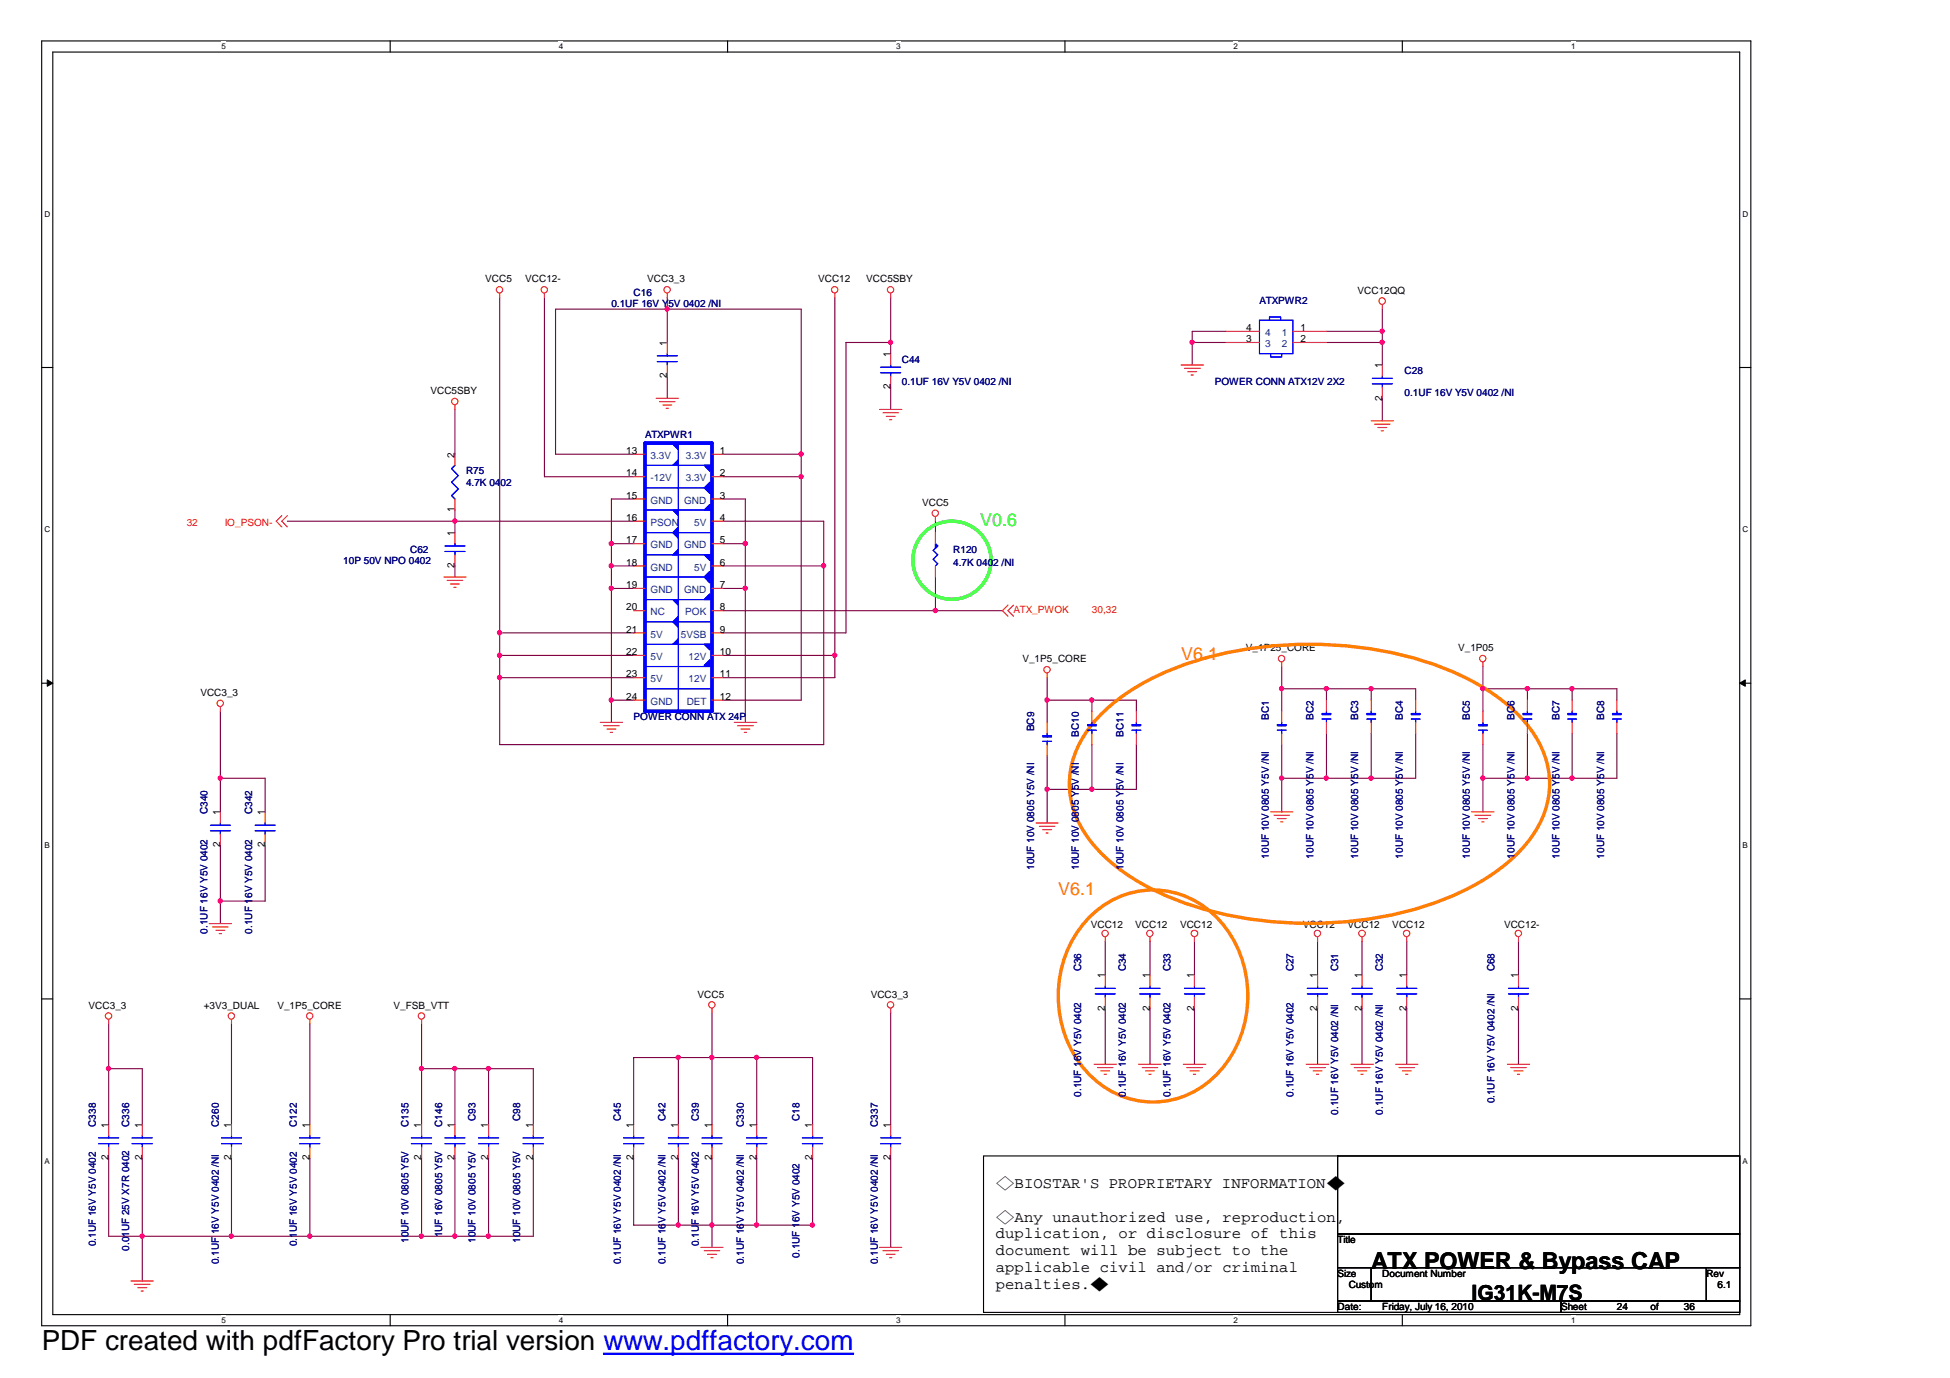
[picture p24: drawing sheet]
<svg xmlns="http://www.w3.org/2000/svg" width="297mm" height="210mm" viewBox="0 0 297 210" stroke-linecap="round" stroke-linejoin="round" font-family="sans-serif">
<defs><g id="words">
<text font-size="4.2" x="6.3" y="205.7">PDF created with pdfFactory Pro trial version www.pdffactory.com</text>
<text font-size="3.6" x="208.9" y="193.3">ATX POWER &amp; Bypass CAP</text>
<text font-size="3.2" x="224.2" y="198.1">IG31K-M7S</text>
<text font-size="2.7" fill="#0f0" x="149.3" y="80.2">V0.6</text>
<g font-size="2.7" fill="#ff8000">
<text x="179.9" y="100.6">V6.1</text>
<text x="161.2" y="136.3">V6.1</text>
</g>
<g font-size="2.4">
<text x="151.7" y="181">◇BIOSTAR'S PROPRIETARY INFORMATION◆</text>
<text x="151.7" y="186.1">◇Any unauthorized use, reproduction,</text>
<text x="151.7" y="188.7">duplication, or disclosure of this</text>
<text x="151.7" y="191.2">document will be subject to the</text>
<text x="151.7" y="193.7">applicable civil and/or criminal</text>
<text x="151.7" y="196.3">penalties.◆</text>
</g>
<g font-size="1.5">
<text x="73.9" y="43">VCC5</text>
<text x="80" y="43">VCC12-</text>
<text x="98.6" y="43">VCC3_3</text>
<text x="124.6" y="43">VCC12</text>
<text x="132" y="43">VCC5SBY</text>
<text x="206.8" y="44.7">VCC12QQ</text>
<text x="101.6" y="52.7" transform="rotate(-90 101.6 52.7)">1</text>
<text x="189.8" y="52.1">3</text>
<text x="189.8" y="50.4">4</text>
<text x="198.1" y="50.4">1</text>
<text x="198.1" y="52.1">2</text>
<text x="101.6" y="57.6" transform="rotate(-90 101.6 57.6)">2</text>
<text x="135.6" y="59.3" transform="rotate(-90 135.6 59.3)">2</text>
<text x="135.6" y="54.4" transform="rotate(-90 135.6 54.4)">1</text>
<text x="210.5" y="56.1" transform="rotate(-90 210.5 56.1)">1</text>
<text x="65.6" y="60">VCC5SBY</text>
<text x="210.5" y="61" transform="rotate(-90 210.5 61)">2</text>
<text x="69.3" y="69.7" transform="rotate(-90 69.3 69.7)">2</text>
<text x="95.4" y="69.1">13</text>
<text x="109.6" y="69.1">1</text>
<text x="95.4" y="72.6">14</text>
<text x="95.4" y="76">15</text>
<text x="109.6" y="76">3</text>
<text x="109.6" y="72.6">2</text>
<text x="140.5" y="77.1">VCC5</text>
<text x="69.3" y="81.6" transform="rotate(-90 69.3 81.6)">1</text>
<text x="69.3" y="78" transform="rotate(-90 69.3 78)">1</text>
<text x="95.4" y="79.3">16</text>
<text x="95.4" y="82.8">17</text>
<text x="109.6" y="82.8">5</text>
<text x="109.6" y="79.3">4</text>
<text x="69.3" y="86.5" transform="rotate(-90 69.3 86.5)">2</text>
<text x="95.4" y="86.2">18</text>
<text x="95.4" y="89.6">19</text>
<text x="109.6" y="89.6">7</text>
<text x="109.6" y="86.2">6</text>
<text x="95.4" y="93">20</text>
<text x="109.6" y="93">8</text>
<text x="95.4" y="96.4">21</text>
<text x="95.4" y="99.8">22</text>
<text x="109.6" y="96.4">9</text>
<text x="109.6" y="99.8">10</text>
<text x="155.7" y="100.9">V_1P5_CORE</text>
<text x="189.8" y="99.2">V_1P25_CORE</text>
<text x="222.1" y="99.2">V_1P05</text>
<text x="30.5" y="106">VCC3_3</text>
<text x="95.4" y="103.2">23</text>
<text x="95.4" y="106.6">24</text>
<text x="109.6" y="103.2">11</text>
<text x="109.6" y="106.6">12</text>
<text x="33.5" y="124.2" transform="rotate(-90 33.5 124.2)">1</text>
<text x="40.3" y="124.2" transform="rotate(-90 40.3 124.2)">1</text>
<text x="33.5" y="129.1" transform="rotate(-90 33.5 129.1)">2</text>
<text x="40.3" y="129.1" transform="rotate(-90 40.3 129.1)">2</text>
<text x="166.2" y="141.4">VCC12</text>
<text x="172.9" y="141.4">VCC12</text>
<text x="179.7" y="141.4">VCC12</text>
<text x="198.5" y="141.4">VCC12</text>
<text x="205.3" y="141.4">VCC12</text>
<text x="212.1" y="141.4">VCC12</text>
<text x="229.1" y="141.4">VCC12-</text>
<text x="168.3" y="149" transform="rotate(-90 168.3 149)">1</text>
<text x="175.1" y="149" transform="rotate(-90 175.1 149)">1</text>
<text x="181.9" y="149" transform="rotate(-90 181.9 149)">1</text>
<text x="200.7" y="149" transform="rotate(-90 200.7 149)">1</text>
<text x="207.4" y="149" transform="rotate(-90 207.4 149)">1</text>
<text x="214.2" y="149" transform="rotate(-90 214.2 149)">1</text>
<text x="231.3" y="149" transform="rotate(-90 231.3 149)">1</text>
<text x="13.5" y="153.6">VCC3_3</text>
<text x="31" y="153.6">+3V3_DUAL</text>
<text x="42.2" y="153.6">V_1P5_CORE</text>
<text x="59.9" y="153.6">V_FSB_VTT</text>
<text x="106.3" y="151.9">VCC5</text>
<text x="132.6" y="151.9">VCC3_3</text>
<text x="168.3" y="153.9" transform="rotate(-90 168.3 153.9)">2</text>
<text x="175.1" y="153.9" transform="rotate(-90 175.1 153.9)">2</text>
<text x="181.9" y="153.9" transform="rotate(-90 181.9 153.9)">2</text>
<text x="200.7" y="153.9" transform="rotate(-90 200.7 153.9)">2</text>
<text x="207.4" y="153.9" transform="rotate(-90 207.4 153.9)">2</text>
<text x="214.2" y="153.9" transform="rotate(-90 214.2 153.9)">2</text>
<text x="231.3" y="153.9" transform="rotate(-90 231.3 153.9)">2</text>
<text x="16.5" y="171.8" transform="rotate(-90 16.5 171.8)">1</text>
<text x="21.6" y="171.8" transform="rotate(-90 21.6 171.8)">1</text>
<text x="35.2" y="171.8" transform="rotate(-90 35.2 171.8)">1</text>
<text x="47.2" y="171.8" transform="rotate(-90 47.2 171.8)">1</text>
<text x="64.2" y="171.8" transform="rotate(-90 64.2 171.8)">1</text>
<text x="69.3" y="171.8" transform="rotate(-90 69.3 171.8)">1</text>
<text x="74.4" y="171.8" transform="rotate(-90 74.4 171.8)">1</text>
<text x="81.2" y="171.8" transform="rotate(-90 81.2 171.8)">1</text>
<text x="96.5" y="171.8" transform="rotate(-90 96.5 171.8)">1</text>
<text x="103.3" y="171.8" transform="rotate(-90 103.3 171.8)">1</text>
<text x="108.4" y="171.8" transform="rotate(-90 108.4 171.8)">1</text>
<text x="115.2" y="171.8" transform="rotate(-90 115.2 171.8)">1</text>
<text x="123.7" y="171.8" transform="rotate(-90 123.7 171.8)">1</text>
<text x="135.6" y="171.8" transform="rotate(-90 135.6 171.8)">1</text>
<text x="16.5" y="176.8" transform="rotate(-90 16.5 176.8)">2</text>
<text x="21.6" y="176.8" transform="rotate(-90 21.6 176.8)">2</text>
<text x="35.2" y="176.8" transform="rotate(-90 35.2 176.8)">2</text>
<text x="47.2" y="176.8" transform="rotate(-90 47.2 176.8)">2</text>
<text x="64.2" y="176.8" transform="rotate(-90 64.2 176.8)">2</text>
<text x="69.3" y="176.8" transform="rotate(-90 69.3 176.8)">2</text>
<text x="74.4" y="176.8" transform="rotate(-90 74.4 176.8)">2</text>
<text x="81.2" y="176.8" transform="rotate(-90 81.2 176.8)">2</text>
<text x="96.5" y="176.8" transform="rotate(-90 96.5 176.8)">2</text>
<text x="103.3" y="176.8" transform="rotate(-90 103.3 176.8)">2</text>
<text x="108.4" y="176.8" transform="rotate(-90 108.4 176.8)">2</text>
<text x="115.2" y="176.8" transform="rotate(-90 115.2 176.8)">2</text>
<text x="123.7" y="176.8" transform="rotate(-90 123.7 176.8)">2</text>
<text x="135.6" y="176.8" transform="rotate(-90 135.6 176.8)">2</text>
<text x="203.8" y="189.4">Title</text>
<text x="203.8" y="194.5">Size</text>
<text x="205.4" y="196.2">Custom</text>
<text x="210.6" y="194.5">Document Number</text>
<text x="259.9" y="194.5">Rev</text>
<text x="261.6" y="196.2">6.1</text>
<text x="203.8" y="199.6">Date:</text>
<text x="210.6" y="199.6">Friday, July 16, 2010</text>
<text x="237.8" y="199.6">Sheet</text>
<text x="246.3" y="199.6">24</text>
<text x="251.4" y="199.6">of</text>
<text x="256.5" y="199.6">36</text>
</g>
<g font-size="1.5" fill="#000080">
<text x="93.1" y="46.8">0.1UF 16V Y5V 0402 /NI</text>
<text x="96.5" y="45.1">C16</text>
<text x="191.9" y="46.2">ATXPWR2</text>
<text x="137.4" y="55.3">C44</text>
<text x="137.4" y="58.7">0.1UF 16V Y5V 0402 /NI</text>
<text x="185" y="58.7">POWER CONN ATX12V 2X2</text>
<text x="214" y="57">C28</text>
<text x="214" y="60.4">0.1UF 16V Y5V 0402 /NI</text>
<text x="98.3" y="66.7">ATXPWR1</text>
<text x="71" y="72.3">R75</text>
<text x="71" y="74">4.7K 0402</text>
<text x="52.3" y="85.9">10P 50V NPO 0402</text>
<text x="62.5" y="84.2">C62</text>
<text x="145.2" y="84.2">R120</text>
<text x="145.2" y="86.2">4.7K 0402 /NI</text>
<text x="96.5" y="109.7">POWER CONN ATX 24P</text>
<text x="157.5" y="111.4" transform="rotate(-90 157.5 111.4)">BC9</text>
<text x="164.3" y="112.2" transform="rotate(-90 164.3 112.2)">BC10</text>
<text x="171.2" y="112.2" transform="rotate(-90 171.2 112.2)">BC11</text>
<text x="193.3" y="109.7" transform="rotate(-90 193.3 109.7)">BC1</text>
<text x="200.1" y="109.7" transform="rotate(-90 200.1 109.7)">BC2</text>
<text x="206.9" y="109.7" transform="rotate(-90 206.9 109.7)">BC3</text>
<text x="213.7" y="109.7" transform="rotate(-90 213.7 109.7)">BC4</text>
<text x="223.9" y="109.7" transform="rotate(-90 223.9 109.7)">BC5</text>
<text x="230.7" y="109.7" transform="rotate(-90 230.7 109.7)">BC6</text>
<text x="237.5" y="109.7" transform="rotate(-90 237.5 109.7)">BC7</text>
<text x="244.3" y="109.7" transform="rotate(-90 244.3 109.7)">BC8</text>
<text x="31.6" y="124" transform="rotate(-90 31.6 124)">C340</text>
<text x="38.4" y="124" transform="rotate(-90 38.4 124)">C342</text>
<text x="193.3" y="130.8" transform="rotate(-90 193.3 130.8)">10UF 10V 0805 Y5V /NI</text>
<text x="200.1" y="130.8" transform="rotate(-90 200.1 130.8)">10UF 10V 0805 Y5V /NI</text>
<text x="206.9" y="130.8" transform="rotate(-90 206.9 130.8)">10UF 10V 0805 Y5V /NI</text>
<text x="213.7" y="130.8" transform="rotate(-90 213.7 130.8)">10UF 10V 0805 Y5V /NI</text>
<text x="223.9" y="130.8" transform="rotate(-90 223.9 130.8)">10UF 10V 0805 Y5V /NI</text>
<text x="230.7" y="130.8" transform="rotate(-90 230.7 130.8)">10UF 10V 0805 Y5V /NI</text>
<text x="237.5" y="130.8" transform="rotate(-90 237.5 130.8)">10UF 10V 0805 Y5V /NI</text>
<text x="244.3" y="130.8" transform="rotate(-90 244.3 130.8)">10UF 10V 0805 Y5V /NI</text>
<text x="157.5" y="132.5" transform="rotate(-90 157.5 132.5)">10UF 10V 0805 Y5V /NI</text>
<text x="164.3" y="132.5" transform="rotate(-90 164.3 132.5)">10UF 10V 0805 Y5V /NI</text>
<text x="171.2" y="132.5" transform="rotate(-90 171.2 132.5)">10UF 10V 0805 Y5V /NI</text>
<text x="31.6" y="142.2" transform="rotate(-90 31.6 142.2)">0.1UF 16V Y5V 0402</text>
<text x="38.4" y="142.2" transform="rotate(-90 38.4 142.2)">0.1UF 16V Y5V 0402</text>
<text x="164.7" y="148" transform="rotate(-90 164.7 148)">C36</text>
<text x="171.5" y="148" transform="rotate(-90 171.5 148)">C34</text>
<text x="178.3" y="148" transform="rotate(-90 178.3 148)">C33</text>
<text x="197" y="148" transform="rotate(-90 197 148)">C27</text>
<text x="203.8" y="148" transform="rotate(-90 203.8 148)">C31</text>
<text x="210.7" y="148" transform="rotate(-90 210.7 148)">C32</text>
<text x="227.7" y="148" transform="rotate(-90 227.7 148)">C68</text>
<text x="164.7" y="167.1" transform="rotate(-90 164.7 167.1)">0.1UF 16V Y5V 0402</text>
<text x="171.5" y="167.1" transform="rotate(-90 171.5 167.1)">0.1UF 16V Y5V 0402</text>
<text x="178.3" y="167.1" transform="rotate(-90 178.3 167.1)">0.1UF 16V Y5V 0402</text>
<text x="197" y="167.1" transform="rotate(-90 197 167.1)">0.1UF 16V Y5V 0402</text>
<text x="14.6" y="171.6" transform="rotate(-90 14.6 171.6)">C338</text>
<text x="19.7" y="171.6" transform="rotate(-90 19.7 171.6)">C336</text>
<text x="33.3" y="171.6" transform="rotate(-90 33.3 171.6)">C260</text>
<text x="45.2" y="171.6" transform="rotate(-90 45.2 171.6)">C122</text>
<text x="62.2" y="171.6" transform="rotate(-90 62.2 171.6)">C135</text>
<text x="67.4" y="171.6" transform="rotate(-90 67.4 171.6)">C146</text>
<text x="72.4" y="170.8" transform="rotate(-90 72.4 170.8)">C93</text>
<text x="79.2" y="170.8" transform="rotate(-90 79.2 170.8)">C98</text>
<text x="94.6" y="170.8" transform="rotate(-90 94.6 170.8)">C45</text>
<text x="101.4" y="170.8" transform="rotate(-90 101.4 170.8)">C42</text>
<text x="106.5" y="170.8" transform="rotate(-90 106.5 170.8)">C39</text>
<text x="113.3" y="171.6" transform="rotate(-90 113.3 171.6)">C330</text>
<text x="121.8" y="170.8" transform="rotate(-90 121.8 170.8)">C18</text>
<text x="133.7" y="171.6" transform="rotate(-90 133.7 171.6)">C337</text>
<text x="203.8" y="169.8" transform="rotate(-90 203.8 169.8)">0.1UF 16V Y5V 0402 /NI</text>
<text x="210.7" y="169.8" transform="rotate(-90 210.7 169.8)">0.1UF 16V Y5V 0402 /NI</text>
<text x="227.7" y="168.1" transform="rotate(-90 227.7 168.1)">0.1UF 16V Y5V 0402 /NI</text>
<text x="14.6" y="189.8" transform="rotate(-90 14.6 189.8)">0.1UF 16V Y5V 0402</text>
<text x="19.7" y="190.5" transform="rotate(-90 19.7 190.5)">0.01UF 25V X7R 0402</text>
<text x="45.2" y="189.8" transform="rotate(-90 45.2 189.8)">0.1UF 16V Y5V 0402</text>
<text x="62.2" y="189.3" transform="rotate(-90 62.2 189.3)">10UF 10V 0805 Y5V</text>
<text x="67.4" y="188.5" transform="rotate(-90 67.4 188.5)">1UF 16V 0805 Y5V</text>
<text x="72.4" y="189.3" transform="rotate(-90 72.4 189.3)">10UF 10V 0805 Y5V</text>
<text x="79.2" y="189.3" transform="rotate(-90 79.2 189.3)">10UF 10V 0805 Y5V</text>
<text x="106.5" y="189.8" transform="rotate(-90 106.5 189.8)">0.1UF 16V Y5V 0402</text>
<text x="121.8" y="191.6" transform="rotate(-90 121.8 191.6)">0.1UF 16V Y5V 0402</text>
<text x="33.3" y="192.6" transform="rotate(-90 33.3 192.6)">0.1UF 16V Y5V 0402 /NI</text>
<text x="94.6" y="192.6" transform="rotate(-90 94.6 192.6)">0.1UF 16V Y5V 0402 /NI</text>
<text x="101.4" y="192.6" transform="rotate(-90 101.4 192.6)">0.1UF 16V Y5V 0402 /NI</text>
<text x="113.3" y="192.6" transform="rotate(-90 113.3 192.6)">0.1UF 16V Y5V 0402 /NI</text>
<text x="133.7" y="192.6" transform="rotate(-90 133.7 192.6)">0.1UF 16V Y5V 0402 /NI</text>
</g>
<g font-size="1.5" fill="#004080">
<text x="192.7" y="52.9">3</text>
<text x="192.7" y="51.2">4</text>
<text x="195.2" y="51.2">1</text>
<text x="195.2" y="52.9">2</text>
<text x="99.1" y="69.9">3.3V</text>
<text x="104.5" y="69.9">3.3V</text>
<text x="99.1" y="73.3">-12V</text>
<text x="99.1" y="76.7">GND</text>
<text x="104.2" y="76.7">GND</text>
<text x="104.5" y="73.3">3.3V</text>
<text x="99.1" y="80.1">PSON</text>
<text x="99.1" y="83.5">GND</text>
<text x="104.2" y="83.5">GND</text>
<text x="105.7" y="80.1">5V</text>
<text x="99.1" y="86.9">GND</text>
<text x="105.7" y="86.9">5V</text>
<text x="99.1" y="90.4">GND</text>
<text x="99.1" y="93.7">NC</text>
<text x="104.2" y="90.4">GND</text>
<text x="104.4" y="93.7">POK</text>
<text x="99.1" y="97.1">5V</text>
<text x="99.1" y="100.6">5V</text>
<text x="103.7" y="97.1">5VSB</text>
<text x="104.9" y="100.6">12V</text>
<text x="99.1" y="103.9">5V</text>
<text x="99.1" y="107.4">GND</text>
<text x="104.6" y="107.4">DET</text>
<text x="104.9" y="103.9">12V</text>
</g>
<g font-size="1.5" fill="#f00">
<text x="28.4" y="80.1">32</text>
<text x="34.2" y="80.1">IO_PSON-</text>
<text x="154.4" y="93.4">ATX_PWOK</text>
<text x="166.3" y="93.4">30,32</text>
</g>
<g font-size="1.2">
<text x="33.7" y="7.5">5</text>
<text x="85.1" y="7.5">4</text>
<text x="136.5" y="7.5">3</text>
<text x="187.9" y="7.5">2</text>
<text x="239.3" y="7.5">1</text>
<text x="6.8" y="33">D</text>
<text x="265.4" y="33">D</text>
<text x="6.8" y="81.1">C</text>
<text x="265.4" y="81.1">C</text>
<text x="6.8" y="129.2">B</text>
<text x="265.4" y="129.2">B</text>
<text x="6.8" y="177.3">A</text>
<text x="265.4" y="177.3">A</text>
<text x="33.7" y="201.5">5</text>
<text x="85.1" y="201.5">4</text>
<text x="136.5" y="201.5">3</text>
<text x="187.9" y="201.5">2</text>
<text x="239.3" y="201.5">1</text>
</g>
</g></defs>
<path d="M6.3 6.2h260.4v195.7h-260.4zM8 7.9h257v192.4h-257z" fill="none" stroke="#000" stroke-width=".17"/>
<g fill="#fff">
<path d="M33.7 6.4h.7v1.4h-.7z"/>
<path d="M33.7 200.4h.7v1.4h-.7z"/>
</g>
<path d="M59.4 6.2v1.7M59.4 200.3v1.6" fill="none" stroke="#000" stroke-width=".17"/>
<g fill="#fff">
<path d="M85.1 6.4h.7v1.4h-.7z"/>
<path d="M85.1 200.4h.7v1.4h-.7z"/>
</g>
<path d="M110.8 6.2v1.7M110.8 200.3v1.6" fill="none" stroke="#000" stroke-width=".17"/>
<g fill="#fff">
<path d="M136.5 6.4h.7v1.4h-.7z"/>
<path d="M136.5 200.4h.7v1.4h-.7z"/>
</g>
<path d="M162.2 6.2v1.7M162.2 200.3v1.6" fill="none" stroke="#000" stroke-width=".17"/>
<g fill="#fff">
<path d="M187.9 6.4h.7v1.4h-.7z"/>
<path d="M187.9 200.4h.7v1.4h-.7z"/>
</g>
<path d="M213.6 6.2v1.7M213.6 200.3v1.6" fill="none" stroke="#000" stroke-width=".17"/>
<g fill="#fff">
<path d="M239.3 6.4h.6v1.4h-.6z"/>
<path d="M239.3 200.4h.6v1.4h-.6z"/>
<path d="M6.8 31.9h.8v1.4h-.8z"/>
<path d="M265.4 31.9h.9v1.4h-.9z"/>
<path d="M6.8 79.9h.8v1.4h-.8z"/>
<path d="M265.4 79.9h.9v1.4h-.9z"/>
</g>
<path d="M6.3 56h1.7M265 56h1.7" fill="none" stroke="#000" stroke-width=".17"/>
<g fill="#fff">
<path d="M6.8 128h.7v1.4h-.7z"/>
<path d="M265.4 128h.8v1.4h-.8z"/>
</g>
<path d="M6.3 104.1h1.7M265 104.1h1.7" fill="none" stroke="#000" stroke-width=".17"/>
<g fill="#000" stroke="#000" stroke-width=".15">
<path d="M7.2 103.6l.8 .5-.8 .4z" fill-rule="evenodd"/>
<path d="M265 104.1l.9-.5v.9z" fill-rule="evenodd"/>
</g>
<g fill="#fff">
<path d="M6.8 176.1h.7v1.4h-.7z"/>
<path d="M265.4 176.1h.8v1.4h-.8z"/>
</g>
<path d="M6.3 152.2h1.7M265 152.2h1.7M149.8 176.1h54v23.8h-54zM203.8 176.1h61.2v11.9h-61.2zM203.8 188h61.2v5.1h-61.2zM203.8 193.1h5.1v5.1h-5.1zM203.8 198.2h34v1.7h-34zM208.9 193.1h51v5.1h-51zM237.8 198.2h27.2v1.7h-27.2zM259.9 193.1h5.1v5.1h-5.1z" fill="none" stroke="#000" stroke-width=".17"/>
<g fill="none" stroke="#800040" stroke-width=".17">
<path d="M76.1 45.4v68h49.4v-34h-15.3M82.9 45.4v27.2h13.6M101.6 45.4v6.8M101.6 57.3v3.4M127.2 45.4v57.8h-17M135.7 45.4v8.5M135.7 59v3.4M135.7 52.2h-6.8v44.2h-18.7M181.6 52.2h5.1M186.7 50.5h-5.1v5.1M202.1 52.2h8.5M202.1 50.5h8.5"/>
<path d="M210.6 47.1v8.5M43.8 79.4h52.7M69.3 62.4v6.8M69.3 77.7v3.4M96.5 69.2h-11.9v-22.1h37.4v59.6h-11.8M96.5 76h-3.4v34M110.2 72.6h11.8M110.2 69.2h11.8M110.2 76h3.3v34M142.5 79.4v1.7M210.6 60.7v3.4M69.3 86.2v1.7"/>
<path d="M76.1 96.4h20.4M76.1 99.8h20.4M93.1 86.2h3.4M93.1 82.8h3.4M93.1 89.6h3.4M110.2 93h42.5M110.2 86.2h15.3M110.2 82.8h3.3M110.2 89.6h3.3M110.2 99.8h17M142.5 87.9v5.1M33.6 118.5h6.8v5.2"/>
<path d="M33.6 108.3v15.4M76.1 103.2h20.4M93.1 106.7h3.4M159.5 106.7h13.6v1.6M159.5 103.2v6.8M159.5 115.2v10.2M166.3 106.7v1.6M166.3 113.4v6.8M173.1 113.4v6.8h-13.6M195.2 101.5v6.8M195.2 113.4v10.3M195.2 104.9h20.4v1.8"/>
<path d="M202.1 104.9v1.8M202.1 111.7v6.8M208.9 104.9v1.8M208.9 111.7v6.8M215.6 111.7v6.8h-20.4M225.9 104.9h20.4v1.8M225.9 101.5v6.8M225.9 113.4v10.3M232.7 104.9v1.8M232.7 111.7v6.8M239.5 104.9v1.8M239.5 111.7v6.8"/>
<path d="M246.3 111.7v6.8h-20.4M33.6 128.7v12M40.4 128.7v8.6h-6.8M16.6 156v15.3M35.3 156v15.3M47.2 156v15.3M64.2 156v15.3M108.5 154.3v17M135.7 154.3v17M168.4 143.4v5.1M168.4 153.6v8.5M175.2 143.4v5.1"/>
<path d="M175.2 153.6v8.5M181.9 143.4v5.1M181.9 153.6v8.5M200.7 143.4v5.1M200.7 153.6v8.5M207.5 143.4v5.1M207.5 153.6v8.5M214.3 143.4v5.1M214.3 153.6v8.5M231.3 143.4v5.1M231.3 153.6v8.5M16.6 176.4v11.9h64.6v-11.9"/>
<path d="M16.6 162.8h5.1v8.5M21.7 176.4v18.7M35.3 176.4v11.9M47.2 176.4v11.9M64.2 162.8h17v8.5M64.2 176.4v11.9M69.3 162.8v8.5M69.3 176.4v11.9M74.4 162.8v8.5M74.4 176.4v11.9M96.5 171.3v-10.2h27.3v10.2M96.5 176.4v10.2h27.3v-10.2"/>
<path d="M103.3 161.1v10.2M103.3 176.4v10.2M108.5 176.4v13.6M115.3 161.1v10.2M115.3 176.4v10.2M135.7 176.4v13.6"/>
</g>
<g fill="#f0f" stroke="#f0f" stroke-width=".17">
<circle cx="142.5" cy="93" r=".32"/>
<circle cx="16.5" cy="162.8" r=".32"/>
<circle cx="108.4" cy="161.1" r=".32"/>
<circle cx="115.2" cy="161.1" r=".32"/>
<circle cx="123.8" cy="186.6" r=".32"/>
<circle cx="135.7" cy="52.1" r=".32"/>
<circle cx="101.6" cy="47.1" r=".32"/>
<circle cx="125.5" cy="86.2" r=".32"/>
<circle cx="122" cy="69.2" r=".32"/>
<circle cx="113.5" cy="82.8" r=".32"/>
<circle cx="127.1" cy="99.8" r=".32"/>
<circle cx="93.1" cy="106.6" r=".32"/>
<circle cx="76.1" cy="99.8" r=".32"/>
<circle cx="47.2" cy="188.3" r=".32"/>
<circle cx="69.3" cy="79.4" r=".32"/>
<circle cx="76.1" cy="96.4" r=".32"/>
<circle cx="76.1" cy="103.2" r=".32"/>
<circle cx="93.1" cy="89.6" r=".32"/>
<circle cx="108.4" cy="186.6" r=".32"/>
<circle cx="113.5" cy="89.6" r=".32"/>
<circle cx="93.1" cy="86.2" r=".32"/>
<circle cx="115.2" cy="186.6" r=".32"/>
<circle cx="93.1" cy="82.8" r=".32"/>
<circle cx="21.7" cy="188.3" r=".32"/>
<circle cx="69.3" cy="162.8" r=".32"/>
<circle cx="74.4" cy="162.8" r=".32"/>
<circle cx="64.2" cy="162.8" r=".32"/>
<circle cx="74.4" cy="188.3" r=".32"/>
<circle cx="64.2" cy="188.3" r=".32"/>
<circle cx="35.2" cy="188.3" r=".32"/>
<circle cx="69.3" cy="188.3" r=".32"/>
<circle cx="122" cy="72.6" r=".32"/>
<circle cx="103.3" cy="161.1" r=".32"/>
<circle cx="103.3" cy="186.6" r=".32"/>
<circle cx="195.2" cy="104.9" r=".32"/>
<circle cx="195.2" cy="118.5" r=".32"/>
<circle cx="33.5" cy="137.2" r=".32"/>
<circle cx="33.5" cy="118.5" r=".32"/>
<circle cx="210.5" cy="52.1" r=".32"/>
<circle cx="210.5" cy="50.4" r=".32"/>
<circle cx="181.6" cy="52.1" r=".32"/>
<circle cx="202" cy="104.9" r=".32"/>
<circle cx="202" cy="118.5" r=".32"/>
<circle cx="208.8" cy="104.9" r=".32"/>
<circle cx="208.8" cy="118.5" r=".32"/>
<circle cx="225.9" cy="104.9" r=".32"/>
<circle cx="239.5" cy="104.9" r=".32"/>
<circle cx="239.5" cy="118.5" r=".32"/>
<circle cx="225.9" cy="118.5" r=".32"/>
<circle cx="232.6" cy="104.9" r=".32"/>
<circle cx="232.6" cy="118.5" r=".32"/>
<circle cx="159.5" cy="106.6" r=".32"/>
<circle cx="159.5" cy="120.2" r=".32"/>
<circle cx="166.3" cy="106.6" r=".32"/>
<circle cx="166.3" cy="120.2" r=".32"/>
</g>
<g fill="none" stroke="#f00" stroke-width=".17">
<path d="M76.1 44.7v.7M82.9 44.7v.7M101.6 44.7v.7M101.6 52.2v1.7M101.6 55.6v1.7M127.2 44.7v.7M135.7 44.7v.7M135.7 53.9v1.7M135.7 57.3v1.7M179.9 55.6h3.4M180.4 56.1h2.4M180.9 56.6h1.4"/>
<path d="M181.4 57.1h.4M186.7 50.5h5.2M186.7 52.2h5.2M196.9 50.5h5.2M196.9 52.2h5.2M210.6 46.4v.7M210.6 55.6v1.7M210.6 59v1.7M42.9 78.5l-.8 .9 .8 .9M43.8 78.5l-.9 .9 .9 .9M69.3 61.7v.7M69.3 69.2v1.7"/>
<path d="M69.3 76v1.7M96.5 69.2h1.8M96.5 72.6h1.8M96.5 76h1.8M96.5 79.4h1.8M99.9 60.7h3.4M100.5 61.2h2.3M101 61.7h1.3M101.5 62.2h.3M108.5 69.2h1.7M108.5 72.6h1.7M108.5 76h1.7"/>
<path d="M108.5 79.4h1.7M134 62.4h3.4M134.5 62.9h2.4M135 63.4h1.4M135.5 63.9h.3M142.5 78.7v.7M208.9 64.1h3.4M209.4 64.6h2.4M209.9 65.1h1.3M210.4 65.6h.3M67.6 87.9h3.4M68.1 88.4h2.4"/>
<path d="M68.6 89h1.4M69.1 89.5h.4M69.3 81.1v1.7M69.3 84.5v1.7M96.5 82.8h1.8M96.5 86.2h1.8M96.5 89.6h1.8M96.5 93h1.8M96.5 96.4h1.8M96.5 99.8h1.8M108.5 82.8h1.7M108.5 86.2h1.7"/>
<path d="M108.5 89.6h1.7M108.5 93h1.7M108.5 96.4h1.7M108.5 99.8h1.7M142.5 81.1v1.7M142.5 86.2v1.7M153.5 92.2l-.8 .8 .8 .9M154.4 92.2l-.9 .8 .9 .9M33.6 107.7v.6M91.4 110h3.4M91.9 110.5h2.4M92.5 111.1h1.3"/>
<path d="M93 111.6h.3M96.5 103.2h1.8M96.5 106.7h1.8M108.5 103.2h1.7M108.5 106.7h1.7M111.8 110h3.5M112.4 110.5h2.4M112.9 111.1h1.3M113.4 111.6h.3M159.5 102.5v.7M159.5 110v1.7M159.5 113.4v1.8"/>
<path d="M166.3 108.3v1.7M166.3 111.7v1.7M173.1 108.3v1.7M173.1 111.7v1.7M195.2 100.9v.6M195.2 108.3v1.7M195.2 111.7v1.7M202.1 106.7v1.6M202.1 110v1.7M208.9 106.7v1.6M208.9 110v1.7M215.6 106.7v1.6"/>
<path d="M215.6 110v1.7M225.9 100.9v.6M225.9 108.3v1.7M225.9 111.7v1.7M232.7 106.7v1.6M232.7 110v1.7M239.5 106.7v1.6M239.5 110v1.7M246.3 106.7v1.6M246.3 110v1.7M33.6 123.7v1.7M33.6 127.1v1.6"/>
<path d="M40.4 123.7v1.7M40.4 127.1v1.6M157.8 125.4h3.4M158.3 125.9h2.4M158.8 126.4h1.4M159.3 126.9h.4M193.5 123.7h3.4M194.1 124.2h2.3M194.6 124.7h1.3M195.1 125.2h.3M224.2 123.7h3.4M224.7 124.2h2.4"/>
<path d="M225.2 124.7h1.4M225.7 125.2h.4M16.6 155.3v.7M31.9 140.7h3.4M32.4 141.2h2.4M32.9 141.7h1.3M33.4 142.2h.3M35.3 155.3v.7M47.2 155.3v.7M64.2 155.3v.7M108.5 153.6v.7M135.7 153.6v.7"/>
<path d="M168.4 142.7v.7M168.4 148.5v1.7M168.4 151.9v1.7M175.2 142.7v.7M175.2 148.5v1.7M175.2 151.9v1.7M181.9 142.7v.7M181.9 148.5v1.7M181.9 151.9v1.7M200.7 142.7v.7M200.7 148.5v1.7M200.7 151.9v1.7"/>
<path d="M207.5 142.7v.7M207.5 148.5v1.7M207.5 151.9v1.7M214.3 142.7v.7M214.3 148.5v1.7M214.3 151.9v1.7M231.3 142.7v.7M231.3 148.5v1.7M231.3 151.9v1.7M16.6 171.3v1.7M16.6 174.7v1.7M21.7 171.3v1.7"/>
<path d="M21.7 174.7v1.7M35.3 171.3v1.7M35.3 174.7v1.7M47.2 171.3v1.7M47.2 174.7v1.7M64.2 171.3v1.7M64.2 174.7v1.7M69.3 171.3v1.7M69.3 174.7v1.7M74.4 171.3v1.7M74.4 174.7v1.7M81.2 171.3v1.7"/>
<path d="M81.2 174.7v1.7M96.5 171.3v1.7M96.5 174.7v1.7M103.3 171.3v1.7M103.3 174.7v1.7M108.5 171.3v1.7M108.5 174.7v1.7M115.3 171.3v1.7M115.3 174.7v1.7M123.8 171.3v1.7M123.8 174.7v1.7M135.7 171.3v1.7"/>
<path d="M135.7 174.7v1.7M166.7 162.1h3.4M167.2 162.6h2.3M167.7 163.1h1.3M168.2 163.6h.3M173.4 162.1h3.5M174 162.6h2.4M174.5 163.1h1.4M175 163.6h.3M180.3 162.1h3.4M180.8 162.6h2.4M181.3 163.1h1.4"/>
<path d="M181.8 163.6h.3M199 162.1h3.4M199.5 162.6h2.4M200 163.1h1.4M200.5 163.6h.4M205.8 162.1h3.4M206.3 162.6h2.4M206.8 163.1h1.4M207.3 163.6h.3M212.6 162.1h3.4M213.1 162.6h2.4M213.6 163.1h1.4"/>
<path d="M214.1 163.6h.4M229.6 162.1h3.4M230.1 162.6h2.4M230.6 163.1h1.4M231.1 163.6h.4M19.9 195.1h3.5M20.4 195.6h2.5M21 196.1h1.4M21.5 196.7h.3M106.8 190h3.4M107.3 190.5h2.3M107.8 191.1h1.3"/>
<path d="M108.3 191.6h.3M134 190h3.4M134.5 190.5h2.4M135 191.1h1.4M135.5 191.6h.3"/>
<circle cx="76.1" cy="44.1" r=".49"/>
<circle cx="82.9" cy="44.1" r=".49"/>
<circle cx="101.6" cy="44.1" r=".49"/>
<circle cx="127.1" cy="44.1" r=".49"/>
<circle cx="135.7" cy="44.1" r=".49"/>
<circle cx="210.5" cy="45.9" r=".5"/>
<circle cx="69.3" cy="61.2" r=".49"/>
<circle cx="142.5" cy="78.2" r=".49"/>
<circle cx="33.5" cy="107.1" r=".49"/>
<circle cx="159.5" cy="102" r=".49"/>
<circle cx="195.2" cy="100.3" r=".49"/>
<circle cx="225.9" cy="100.3" r=".49"/>
<circle cx="16.5" cy="154.8" r=".49"/>
<circle cx="35.2" cy="154.8" r=".49"/>
<circle cx="47.2" cy="154.8" r=".49"/>
<circle cx="64.2" cy="154.8" r=".49"/>
<circle cx="108.4" cy="153.1" r=".49"/>
<circle cx="135.7" cy="153.1" r=".49"/>
<circle cx="168.3" cy="142.2" r=".49"/>
<circle cx="175.2" cy="142.2" r=".49"/>
<circle cx="182" cy="142.2" r=".5"/>
<circle cx="200.7" cy="142.2" r=".49"/>
<circle cx="207.5" cy="142.2" r=".5"/>
<circle cx="214.3" cy="142.2" r=".49"/>
<circle cx="231.3" cy="142.2" r=".49"/>
</g>
<circle cx="145" cy="85.3" r="6" fill="none" stroke="#0f0" stroke-width=".51"/>
<path d="M167.5 109.1a34.2 34.2 0 0 1 14.2-8.3 60.2 60.2 0 0 1 37.7 .8 30.8 30.8 0 0 1 13.3 8.8 13.5 13.5 0 0 1 0 17.9 30.8 30.8 0 0 1-13.3 8.9 59.6 59.6 0 0 1-39.9 0 30.8 30.8 0 0 1-13.2-8.9 13.5 13.5 0 0 1 0-17.9zM166.4 139.2a13.4 13.4 0 0 1 20.4 2.2 17.5 17.5 0 0 1-2 22.8 13.4 13.4 0 0 1-20.3-2.2 17.5 17.5 0 0 1 1.9-22.8z" fill="none" stroke="#ff8000" stroke-width=".51"/>
<g fill="none" stroke="#00f" stroke-width=".17">
<path d="M100.1 55.1h3.1M100.1 54.2h3.1M101.6 53.9v.3M101.6 55.1v.5M134.2 56.8h3M134.2 55.9h3M135.7 55.6v.3M135.7 56.8v.5M191.9 48.8h5v5.1h-5zM193.4 48.8v-.5h1.7v.5M193.5 53.9v.5h1.7v-.5M209 58.5h3.1"/>
<path d="M209 57.6h3.1M210.6 57.3v.3M210.6 58.5v.5M69.3 70.9l-.5 .5 1 1-1 1.1 1 1-1 1 .5 .5M98.3 70.9h10.2M98.3 74.3h10.2M98.3 77.7h10.2M103.3 67.5v40.8M67.8 84h3M67.8 83.2h3M69.3 82.8v.4M69.3 84v.5"/>
<path d="M98.3 81.1h10.2M98.3 84.5h10.2M98.3 87.9h10.2M98.3 91.3h10.2M98.3 94.7h10.2M98.3 98.1h10.2M142.5 82.8l.3 .4-.6 .6 .6 .7-.6 .7 .6 .7-.3 .3M98.3 101.5h10.2M98.3 104.9h10.2M158.8 112.9h1.4M158.8 112.2h1.4M158.8 112.1h1.4"/>
<path d="M159.5 111.7v.5M159.5 112.9v.5M165.7 111.2h1.3M165.7 110.5h1.3M165.7 110.4h1.3M166.3 110v.5M166.3 111.2v.5M172.4 111.2h1.4M172.4 110.5h1.4M172.4 110.4h1.4M173.1 110v.5M173.1 111.2v.5"/>
<path d="M194.6 111.2h1.3M194.6 110.5h1.3M194.6 110.4h1.3M195.2 110v.5M195.2 111.2v.5M201.4 109.5h1.3M201.4 108.9h1.3M201.4 108.7h1.3M202.1 108.3v.6M202.1 109.5v.5M208.2 109.5h1.3M208.2 108.9h1.3"/>
<path d="M208.2 108.7h1.3M208.9 108.3v.6M208.9 109.5v.5M215 109.5h1.3M215 108.9h1.3M215 108.7h1.3M215.6 108.3v.6M215.6 109.5v.5M225.2 111.2h1.4M225.2 110.5h1.4M225.2 110.4h1.4M225.9 110v.5"/>
<path d="M225.9 111.2v.5M232 109.5h1.3M232 108.9h1.3M232 108.7h1.3M232.7 108.3v.6M232.7 109.5v.5M238.8 109.5h1.4M238.8 108.9h1.4M238.8 108.7h1.4M239.5 108.3v.6M239.5 109.5v.5M245.6 109.5h1.4"/>
<path d="M245.6 108.9h1.4M245.6 108.7h1.4M246.3 108.3v.6M246.3 109.5v.5M32 126.5h3.1M32 125.7h3.1M33.6 125.4v.3M33.6 126.5v.6M38.9 126.5h3M38.9 125.7h3M40.4 125.4v.3M40.4 126.5v.6"/>
<path d="M166.8 151.4h3.1M166.8 150.6h3.1M168.4 150.2v.4M168.4 151.4v.5M173.6 151.4h3.1M173.6 150.6h3.1M175.2 150.2v.4M175.2 151.4v.5M180.4 151.4h3.1M180.4 150.6h3.1M181.9 150.2v.4M181.9 151.4v.5"/>
<path d="M199.1 151.4h3.1M199.1 150.6h3.1M200.7 150.2v.4M200.7 151.4v.5M206 151.4h3M206 150.6h3M207.5 150.2v.4M207.5 151.4v.5M212.8 151.4h3M212.8 150.6h3M214.3 150.2v.4M214.3 151.4v.5"/>
<path d="M229.8 151.4h3M229.8 150.6h3M231.3 150.2v.4M231.3 151.4v.5M15 174.2h3.1M15 173.3h3.1M16.6 173v.3M16.6 174.2v.5M20.1 174.2h3.1M20.1 173.3h3.1M21.7 173v.3M21.7 174.2v.5"/>
<path d="M33.7 174.2h3.1M33.7 173.3h3.1M35.3 173v.3M35.3 174.2v.5M45.6 174.2h3.1M45.6 173.3h3.1M47.2 173v.3M47.2 174.2v.5M62.7 174.2h3M62.7 173.3h3M64.2 173v.3M64.2 174.2v.5"/>
<path d="M67.8 174.2h3M67.8 173.3h3M69.3 173v.3M69.3 174.2v.5M72.9 174.2h3M72.9 173.3h3M74.4 173v.3M74.4 174.2v.5M79.7 174.2h3.1M79.7 173.3h3.1M81.2 173v.3M81.2 174.2v.5"/>
<path d="M95 174.2h3.1M95 173.3h3.1M96.5 173v.3M96.5 174.2v.5M101.8 174.2h3.1M101.8 173.3h3.1M103.3 173v.3M103.3 174.2v.5M106.9 174.2h3.1M106.9 173.3h3.1M108.5 173v.3M108.5 174.2v.5"/>
<path d="M113.7 174.2h3.1M113.7 173.3h3.1M115.3 173v.3M115.3 174.2v.5M122.2 174.2h3.1M122.2 173.3h3.1M123.8 173v.3M123.8 174.2v.5M134.2 174.2h3M134.2 173.3h3M135.7 173v.3M135.7 174.2v.5"/>
</g>
<g fill="#00f" stroke="#00f" stroke-width=".17">
<path d="M142.5 82.8l.3 .4-.3 .3 .3-.3-.3 .3z" fill-rule="evenodd"/>
<path d="M142.5 82.8l.3 .4-.3 .3 .3-.3-.3 .3z" fill-rule="evenodd"/>
<path d="M102.5 67.7h.8v.8z" fill-rule="evenodd"/>
<path d="M107.3 70.9h.8v.9z" fill-rule="evenodd"/>
<path d="M107.3 74.3h.8v.9z" fill-rule="evenodd"/>
<path d="M102.5 77.7h.8v.8z" fill-rule="evenodd"/>
<path d="M102.5 81.1h.8v.9z" fill-rule="evenodd"/>
<path d="M107.3 84.5h.8v.9z" fill-rule="evenodd"/>
<path d="M107.3 87.9h.8v.9z" fill-rule="evenodd"/>
<path d="M102.5 91.3h.8v.9z" fill-rule="evenodd"/>
<path d="M102.5 94.7h.8v.9z" fill-rule="evenodd"/>
<path d="M107.3 98.1h.8v.9z" fill-rule="evenodd"/>
<path d="M107.3 101.4l.8-.9v.9z" fill-rule="evenodd"/>
<path d="M103.3 97.3v.8h-.8z" fill-rule="evenodd"/>
<path d="M102.5 94.7l.8-.8v.8z" fill-rule="evenodd"/>
<path d="M107.3 91.3l.8-.8v.8z" fill-rule="evenodd"/>
<path d="M107.3 87.9l.8-.8v.8z" fill-rule="evenodd"/>
<path d="M102.5 84.5l.8-.8v.8z" fill-rule="evenodd"/>
<path d="M102.5 81.1l.8-.8v.8z" fill-rule="evenodd"/>
<path d="M107.3 77.7l.8-.9v.9z" fill-rule="evenodd"/>
<path d="M107.3 74.3l.8-.8v.8z" fill-rule="evenodd"/>
<path d="M102.5 70.9l.8-.9v.9z" fill-rule="evenodd"/>
<path d="M102.5 67.7h.8v.8z" fill-rule="evenodd"/>
<path d="M107.3 70.9h.8v.9z" fill-rule="evenodd"/>
<path d="M107.3 74.3h.8v.9z" fill-rule="evenodd"/>
<path d="M102.5 77.7h.8v.8z" fill-rule="evenodd"/>
<path d="M102.5 81.1h.8v.9z" fill-rule="evenodd"/>
<path d="M107.3 84.5h.8v.9z" fill-rule="evenodd"/>
<path d="M107.3 87.9h.8v.9z" fill-rule="evenodd"/>
<path d="M102.5 91.3h.8v.9z" fill-rule="evenodd"/>
<path d="M102.5 94.7h.8v.9z" fill-rule="evenodd"/>
<path d="M107.3 98.1h.8v.9z" fill-rule="evenodd"/>
<path d="M107.3 101.4l.8-.9v.9z" fill-rule="evenodd"/>
<path d="M103.3 97.3v.8h-.8z" fill-rule="evenodd"/>
<path d="M102.5 94.7l.8-.8v.8z" fill-rule="evenodd"/>
<path d="M107.3 91.3l.8-.8v.8z" fill-rule="evenodd"/>
<path d="M107.3 87.9l.8-.8v.8z" fill-rule="evenodd"/>
<path d="M102.5 84.5l.8-.8v.8z" fill-rule="evenodd"/>
<path d="M102.5 81.1l.8-.8v.8z" fill-rule="evenodd"/>
<path d="M107.3 77.7l.8-.9v.9z" fill-rule="evenodd"/>
<path d="M107.3 74.3l.8-.8v.8z" fill-rule="evenodd"/>
<path d="M102.5 70.9l.8-.9v.9z" fill-rule="evenodd"/>
</g>
<path d="M98.3 67.5h10.2v40.8h-10.2z" fill="none" stroke="#00f" stroke-width=".51"/>
<path d="M91.9 206.1h38.1" fill="none" stroke="#00f" stroke-width=".18"/>
<path d="M91.9 206.3h38.1" fill="none" stroke="#00f" stroke-width=".3"/>
<use href="#words"/>
</svg>
